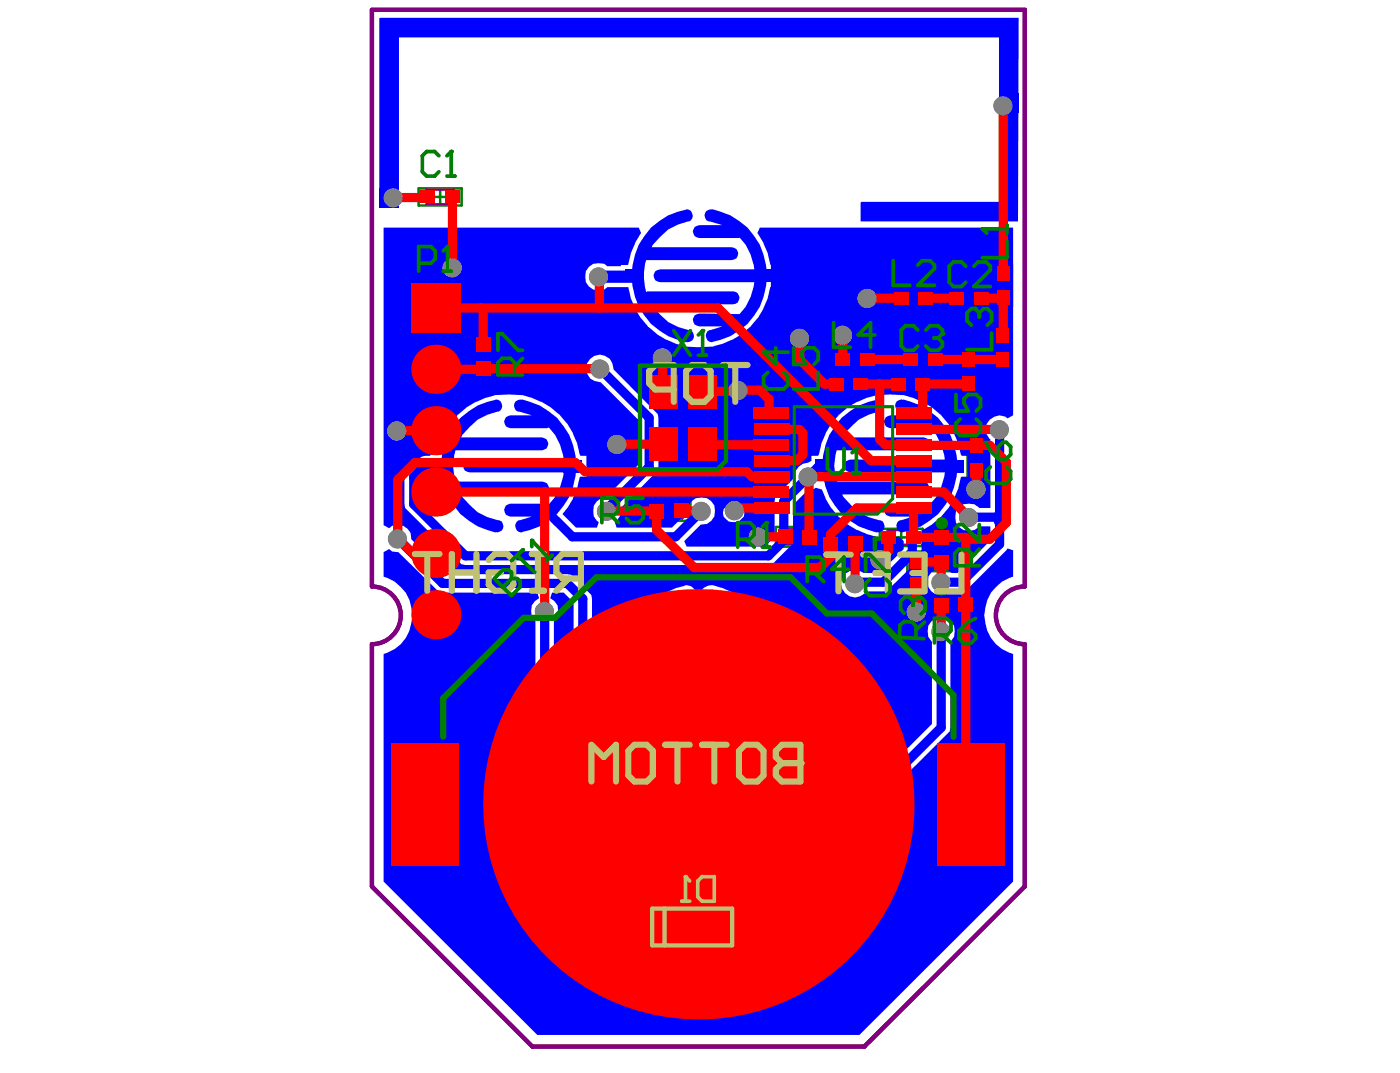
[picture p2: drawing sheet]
<svg xmlns="http://www.w3.org/2000/svg" width="269mm" height="206mm" viewBox="0 0 269 206" stroke-linecap="round" stroke-linejoin="round" font-family="sans-serif">
<path d="M71.4 1.9h125.4v110.7a5.5 5.5 0 0 0-5.6 5.5 5.5 5.5 0 0 0 5.6 5.6v46.5l-30.8 30.8h-63.8l-30.8-30.8v-46.5a5.5 5.5 0 0 0 5.6-5.6 5.5 5.5 0 0 0-5.6-5.5z" fill="none" stroke="#800080" stroke-width=".83"/>
<g fill="none" stroke="#008000" stroke-width=".47">
<path d="M80.4 36.2h8.2v3.3h-8.2zM83.1 37.8h2.8M84.5 36.4v2.8M171.3 55.6h8.2v3.3h-8.2zM174 57.2h2.8M175.4 55.8v2.9M181.9 55.6h8.3v3.3h-8.3zM184.6 57.2h2.8M186 55.8v2.9M191 50.7h3.3v8.2h-3.3zM191.2 54.8h2.9M192.6 53.4v2.8"/>
<path d="M90.9 64.3h3.8v8.3h-3.8zM91.4 68.4h2.8M92.8 67v2.9M158.8 72.1h8.3v3.3h-8.3zM160.1 67.4h8.2v3.3h-8.2zM161.6 73.7h2.7M162.8 69h2.8M163 72.3v2.9M164.2 67.6v2.8M170.7 72.1h8.2v3.3h-8.2zM173 67.4h8.3v3.3h-8.3zM173.4 73.7h2.8"/>
<path d="M174.8 72.3v2.9M175.8 69h2.8M177.2 67.6v2.8M184.4 67.3h3.3v8.2h-3.3zM184.6 71.4h2.8M186 70v2.8M190.9 62.5h3.3v8.3h-3.3zM191.1 66.7h2.8M192.5 65.3v2.8M124.3 96.2h8.3v3.8h-8.3zM127 98.1h2.8M128.4 96.7v2.8"/>
<path d="M185.8 83.8h3.3v8.2h-3.3zM186 87.9h2.9M187.4 86.5v2.8M149 101.2h8.2v3.8h-8.2zM151.7 103.1h2.8M153.1 101.7v2.8M157.7 102.6h8.3v3.8h-8.3zM160.4 104.5h2.8M161.8 103.1v2.8M168.9 101.5h8.3v3.3h-8.3zM171.6 103.2h2.9M173 101.8v2.8"/>
<path d="M174.2 105.9h3.8v8.2h-3.8zM174.7 110h2.8M176.1 108.6v2.8M178.8 101.4h3.8v8.3h-3.8zM178.9 114.3h8.3v3.7h-8.3zM179.3 105.5h2.8M180.7 104.1v2.9M181.7 116.1h2.8M183.1 114.7v2.9M128.5 175.4h11.1v5.2h-11.1zM131.9 178h4.4M134.1 175.7v4.5"/>
</g>
<g fill="none" stroke="#800080" stroke-width=".47">
<path d="M81.9 36.4h5.2v2.8h-5.2zM172.8 55.8h5.2v2.9h-5.2zM183.4 55.8h5.2v2.9h-5.2zM191.2 52.2h2.9v5.2h-2.9zM91.4 65.8h2.8v5.2h-2.8zM160.4 72.3h5.1v2.9h-5.1zM161.6 67.6h5.2v2.8h-5.2zM172.2 72.3h5.2v2.9h-5.2zM174.6 67.6h5.2v2.8h-5.2zM184.6 68.8h2.8v5.2h-2.8zM191.1 64.1h2.8v5.2h-2.8zM125.8 96.7h5.2v2.8h-5.2z"/>
<path d="M186 85.3h2.9v5.2h-2.9zM150.5 101.7h5.2v2.8h-5.2zM159.2 103.1h5.2v2.8h-5.2zM170.4 101.8h5.2v2.8h-5.2zM174.7 107.4h2.8v5.2h-2.8zM179.3 103h2.8v5.1h-2.8zM180.5 114.7h5.2v2.9h-5.2zM130.2 175.7h7.8v4.5h-7.8z"/>
</g>
<g fill="#00f">
<path d="M99 77l1.2-.3a13 13 0 0 1 10.2 10 13 13 0 0 1-5.1 13.3 15.4 15.4 0 0 1-5.2 2.2 1.19 1.19 0 0 1-1.2-1 1.19 1.19 0 0 1 1-1.3l2.2-.7h-4.1a1.24 1.24 0 0 1-1.2-1.3 1.24 1.24 0 0 1 1.2-1.2h7.1l.2 .1a8.6 8.6 0 0 0 2.9-6.1h-18a1.24 1.24 0 0 1-1.3-1.2 1.24 1.24 0 0 1 1.3-1.3h18a9.9 9.9 0 0 0-2.9-6.1l-.2 .1h-7.1a1.24 1.24 0 0 1-1.2-1.2 1.24 1.24 0 0 1 1.2-1.3h4.1l-2.4-.7a1.19 1.19 0 0 1-.9-.7 1.19 1.19 0 0 1 .2-1.3z"/>
<path d="M88.4 80.2a13.1 13.1 0 0 1 6.9-3.5 1.19 1.19 0 0 1 1.1 1.1 1.19 1.19 0 0 1-.9 1.2l-1.9 .6-1.9 1-1.5 1.4-1.4 1.5-.3 .5h15.6a1.24 1.24 0 0 1 1.2 1.2 1.24 1.24 0 0 1-1.2 1.3h-16.6a9.8 9.8 0 0 0 0 6h16.6a1.24 1.24 0 0 1 1.3 1.2 1.24 1.24 0 0 1-1.3 1.2h-15.6l.3 .5 1.4 1.5a9.4 9.4 0 0 0 5.6 3 1.16 1.16 0 0 1 .8 1.4 1.16 1.16 0 0 1-1.3 .8l-.2 .1a13 13 0 0 1-8-20.3z"/>
<path d="M135.6 40.5l1.2-.3a13 13 0 0 1 10.2 10 13 13 0 0 1-5.1 13.3 15.4 15.4 0 0 1-5.2 2.2 1.19 1.19 0 0 1-1.2-1 1.19 1.19 0 0 1 1-1.3l2.2-.7h-4.4a1.24 1.24 0 0 1-1.3-1.3 1.24 1.24 0 0 1 1.3-1.2l7.7 .1a10.5 10.5 0 0 0 2.8-6.1h-18a1.24 1.24 0 0 1-1.3-1.3 1.24 1.24 0 0 1 1.3-1.2h18a10.5 10.5 0 0 0-2.8-6.1v.1h-7.7a1.24 1.24 0 0 1-1.3-1.2 1.24 1.24 0 0 1 1.3-1.3h4.4l-2.4-.7a1.19 1.19 0 0 1-.9-.8 1.19 1.19 0 0 1 .2-1.2z"/>
<path d="M125 43.7a13.1 13.1 0 0 1 6.9-3.5 1.19 1.19 0 0 1 1.1 1 1.19 1.19 0 0 1-.9 1.3l-1.9 .6-1.9 1-1.5 1.4-1.4 1.5-.3 .5h15.4a1.24 1.24 0 0 1 1.3 1.2 1.24 1.24 0 0 1-1.3 1.2h-16.4a10.2 10.2 0 0 0 0 6.2l.2-.1h16.5a1.24 1.24 0 0 1 1.2 1.2 1.24 1.24 0 0 1-1.2 1.2h-15.7l.3 .5 1.4 1.5a9.4 9.4 0 0 0 5.6 3 1.16 1.16 0 0 1 .8 1.4 1.16 1.16 0 0 1-1.3 .8l-.2 .1a13 13 0 0 1-8-20.3z"/>
<path d="M135.6 113.6l1.2-.4a13 13 0 0 1 10.2 10 13 13 0 0 1-5.1 13.3 15.4 15.4 0 0 1-5.2 2.3 1.19 1.19 0 0 1-1.2-1.1 1.19 1.19 0 0 1 1-1.3l2.2-.7h-4.4a1.24 1.24 0 0 1-1.3-1.2 1.24 1.24 0 0 1 1.3-1.3l7.7 .1a10.5 10.5 0 0 0 2.8-6.1h-17.9a1.24 1.24 0 0 1-1.2-1.2 1.24 1.24 0 0 1 1.2-1.3h17.9a10.5 10.5 0 0 0-3-6.3v.1h-7.5a1.24 1.24 0 0 1-1.3-1.2 1.24 1.24 0 0 1 1.3-1.3h3.8l-1.8-.4a1.19 1.19 0 0 1-.9-.8 1.19 1.19 0 0 1 .2-1.2z"/>
<path d="M125 116.7a13.1 13.1 0 0 1 6.9-3.5 1.19 1.19 0 0 1 1.1 1.1 1.19 1.19 0 0 1-.9 1.3l-1.9 .5-1.9 1-1.5 1.4-1.4 1.5-.3 .5h15.6a1.24 1.24 0 0 1 1.3 1.2 1.24 1.24 0 0 1-1.3 1.3h-16.6a9.5 9.5 0 0 0 .1 6.2h16.5a1.24 1.24 0 0 1 1.3 1.3 1.24 1.24 0 0 1-1.3 1.2h-15.5l1.6 1.8a9.4 9.4 0 0 0 5.6 2.9 1.16 1.16 0 0 1 .8 1.4 1.16 1.16 0 0 1-1.3 .8l-.2 .2a13 13 0 0 1-8-20.4z"/>
<path d="M172.2 77l1.2-.3a13 13 0 0 1 10.1 10 13 13 0 0 1-5 13.3 15.4 15.4 0 0 1-5.2 2.2 1.19 1.19 0 0 1-1.2-1 1.19 1.19 0 0 1 .9-1.3l2.3-.7h-4.4a1.24 1.24 0 0 1-1.2-1.3 1.24 1.24 0 0 1 1.2-1.2l7.7 .1a10.5 10.5 0 0 0 2.8-6.1h-18a1.24 1.24 0 0 1-1.3-1.2 1.24 1.24 0 0 1 1.3-1.3h18a10.5 10.5 0 0 0-2.8-6.1v.1h-7.7a1.24 1.24 0 0 1-1.2-1.2 1.24 1.24 0 0 1 1.2-1.3h4.4l-2.4-.7a1.19 1.19 0 0 1-.9-.7 1.19 1.19 0 0 1 .2-1.3z"/>
<path d="M161.6 80.2a13.1 13.1 0 0 1 6.8-3.5 1.19 1.19 0 0 1 1.2 1.1 1.19 1.19 0 0 1-.9 1.2l-1.9 .6-1.9 1-1.5 1.4-1.4 1.5-.3 .5h15.6a1.24 1.24 0 0 1 1.3 1.2 1.24 1.24 0 0 1-1.3 1.3h-16.6a9.8 9.8 0 0 0 0 6h16.6a1.24 1.24 0 0 1 1.2 1.2 1.24 1.24 0 0 1-1.2 1.2h-15.6l.3 .5 1.4 1.5a9.4 9.4 0 0 0 5.6 3 1.16 1.16 0 0 1 .8 1.4 1.16 1.16 0 0 1-1.4 .8l-.1 .1a13 13 0 0 1-8-20.3z"/>
<path d="M72.8 3.5l.3-.1h122.5l-.1 39.1h-30.2v-3.6l.1-.1h26.4v-31.6h-115.2v32.5h-3.8z"/>
<path d="M73.7 43.7h48.9l.5 1.1a16.6 16.6 0 0 0-2.6 6.1h-1.3v.2h-2.6a2.62 2.62 0 0 0-4.2 1.1 2.62 2.62 0 0 0 2.6 3.5l1-.1 .6-.5h4a13.5 13.5 0 0 0 9.5 11l1.5 .5 2.5 .1 2.7-.1a13.7 13.7 0 0 0 11.1-11.5l.1-.1v-.9h.5v-.5h-1.8v-1.2h1.8v-.7h-.5a13.1 13.1 0 0 0-2.6-6.9l.5-1.1h48.6v36l-1 .6a2.6 2.6 0 0 0-3.6 .4 2.6 2.6 0 0 0 .3 3.6v13.2h-2.2l-.1-.1a2.81 2.81 0 0 0-4.3 .8l-.2 1.1a2.43 2.43 0 0 0 2.6 2.6l1.1-.1 .9-.7h2.2v2.7l-6.3 6.2h-1.2a2.65 2.65 0 0 0-3.8-.2 2.65 2.65 0 0 0-.1 3.8 2.65 2.65 0 0 0 3.8 0h2l1.3-.6 7.6-7.7 1 .4v5a7.5 7.5 0 0 0-5.3 9 7.1 7.1 0 0 0 5.3 5.9v43.7l-29.5 29.4h-61.8l-29.5-29.4v-43.7a7.5 7.5 0 0 0 5.3-9 7.6 7.6 0 0 0-5.3-5.9v-4.7l1-.6 .6 .5 1.2 .1 7.8 7.7 .7 .1h18.2l.3 1-.8 .6a2.85 2.85 0 0 0 .1 3.9v22.8l.1 .7 26.2 26.2v6h-.9v5.9h4.8v-5.9h-.4v-6.8l-.2-.6-.3-.6-25.7-25.6v-22.1l.1-.1a2.8 2.8 0 0 0-.9-4.4l.4-1h2.2l1.9 1.9v5.9l.1 .7 4.8 4.8 .6 .4 .6 .1h3v.2h1.3a13.9 13.9 0 0 0 9.5 11.3h.1a9.1 9.1 0 0 0 4.1 .6 12.3 12.3 0 0 0 6.3-1.4 13.7 13.7 0 0 0 3.6-2.5 15.2 15.2 0 0 0 3.9-7.8v-.8h.4v-.6h-1.8v-1.2h1.8v-.5h-.4a13.2 13.2 0 0 0-3.9-8.6 14 14 0 0 0-7.3-3.9 2.01 2.01 0 0 0-2 1h-1.2a1.88 1.88 0 0 0-2.2-.9 13.6 13.6 0 0 0-10.3 9.3l-.5 2h-1.4v.4h-2.2l-3.3-3.3v-5.9l-.1-.7-3.9-3.9-.7-.1h-23.3l-6.7-6.8a2.36 2.36 0 0 0-2.6-2.7l-1.1 .1-.6 .5-1-.6zM138.9 97.8l-.1 .7 .1 .7 1 .9 .7 .1 1.3-.1 .9-.9 .1-.7-.2-1.2-.5-.5a1.56 1.56 0 0 0-2.6 .3zM87.8 79.6a14.1 14.1 0 0 0-3.8 7.7h-1.4v.2l-1.5 .1-.6 .4-2.7 2.8-.1 .7v5.3l.1 .7 10.8 10.9 .8 .1h58.1l.8-.1 3.9-3.9 .1-.7v-6.9l2.8-2.8 1.2-.2 .3-.3 1.2 .4a13.5 13.5 0 0 0 14.8 9.1l.9 .8v1.5l-4.6 4.6h-3.1a2.65 2.65 0 0 0-3.7 .4 2.65 2.65 0 0 0 .5 3.8 2.65 2.65 0 0 0 3.7-.6h3.3l.6-.2 6.3-6 .3-.6 .1-.7v-4.2a13.9 13.9 0 0 0 6.3-6.1 16.8 16.8 0 0 0 1.4-4.3h1.2v-4h-1.2a13.6 13.6 0 0 0-7.5-10.3l-2-.9a9.1 9.1 0 0 0-4.2-.6 12.3 12.3 0 0 0-6.2 1.5 13.7 13.7 0 0 0-3.7 2.4 16.3 16.3 0 0 0-3.9 7.9h-1.3v1l-.6 .3a2.63 2.63 0 0 0-2.6 2.8l-3.8 3.9-.1 .7v6.9l-1.9 1.9h-14.9l-.5-1.1 3.2-3.2a2.37 2.37 0 0 0 2.7-2.6 2.43 2.43 0 0 0-2.6-2.6 2.45 2.45 0 0 0-2.6 2.7l-3.1 3.1h-10.6l-.4-1.1a2.31 2.31 0 0 0 1.1-2.5l7.2-7.4 .1-.7v-9.4l-.1-.7-8.5-8.6a2.63 2.63 0 0 0-2.6-2.8 2.63 2.63 0 0 0-2.6 2.7 2.63 2.63 0 0 0 2.7 2.6l7.6 7.5v8l-6.6 6.6a2.43 2.43 0 0 0-2.4 2.6l.1 1.1 .6 .8 .4 .2-.4 1.1h-4l-2.6-2.6a16.1 16.1 0 0 0 3.4-7.2h1.2v-4h-1.2a13.6 13.6 0 0 0-7.5-10.3l-2-.9a9.1 9.1 0 0 0-4.2-.6 12.3 12.3 0 0 0-6.2 1.5 13.7 13.7 0 0 0-3.7 2.4zM178.8 119.3a2.85 2.85 0 0 0 .1 3.9v15.8l-6.6 6.6h-12.8l-.7 .1-23.4 23.3-.1 .7v5.3h-.1v5.9h4.8v-5.9h-1.2v-4.6l21.4-21.3h12.8l.8-.1 8.6-8.6 .1-.7v-16.5l.1-.1a2.8 2.8 0 0 0-.8-4.4l-1.1-.1-1 .1z"/>
</g>
<path d="M115.2 70.8l9.4 9.4v9.4l-8.1 8.2v.3M85.9 89.2h-4.2l-2.3 2.3v5.3l10 9.9h58.1l3-2.9v-7.6l6.6-6.6h1.9M134.7 98.1l-5 5h-19.8l-4.5-4.5M141.1 98l.1 .5h-.6M191.9 82.5v22l-7.3 7.3h-3.8M191.9 98.7l-.6 .6h-5.3M191.9 99.9l-.2 .2M76.4 103.4l8.6 8.6h24l2.9 3v6.6l4.3 4.3h6.1M92.7 100.1l.1 .1M104.6 117.3v24.8l26.2 26.1v9.8M175.2 100.4v5.7l-5.6 5.7h-5.9M180.7 121.2v18.5l-7.7 7.7h-13.5l-22.5 22.3v7.3" fill="none" stroke="#00f" stroke-width="1.8"/>
<path d="M115 53.1h7.4" fill="none" stroke="#00f" stroke-width="2.4"/>
<g fill="#808080">
<circle cx="153.5" cy="65" r="1.83"/>
<circle cx="161.8" cy="64.4" r="1.83"/>
<circle cx="166.5" cy="57.3" r="1.83"/>
<circle cx="133.4" cy="185.7" r="1.83"/>
<circle cx="165.9" cy="155.1" r="1.83"/>
<circle cx="103.3" cy="155.7" r="1.83"/>
<circle cx="127.2" cy="68.7" r="1.83"/>
<circle cx="118.5" cy="85.3" r="1.83"/>
<circle cx="141.7" cy="75" r="1.83"/>
<circle cx="115.1" cy="70.9" r="1.83"/>
<circle cx="104.5" cy="117.4" r="1.83"/>
<circle cx="76.2" cy="82.8" r="1.83"/>
<circle cx="86.8" cy="51.4" r="1.83"/>
<circle cx="192.6" cy="20.3" r="1.83"/>
<circle cx="75.5" cy="38" r="1.83"/>
<circle cx="114.9" cy="53.2" r="1.83"/>
<circle cx="116.4" cy="98.2" r="1.83"/>
<circle cx="141" cy="98.1" r="1.83"/>
<circle cx="155.2" cy="91.6" r="1.83"/>
<circle cx="76.3" cy="103.5" r="1.83"/>
<circle cx="145.6" cy="103.1" r="1.83"/>
<circle cx="164.1" cy="112.1" r="1.83"/>
<circle cx="169" cy="107.5" r="1.83"/>
<circle cx="191.9" cy="82.5" r="1.83"/>
<circle cx="134.6" cy="98.2" r="1.83"/>
<circle cx="180.7" cy="111.8" r="1.83"/>
<circle cx="186" cy="99.4" r="1.83"/>
<circle cx="187.4" cy="93.9" r="1.83"/>
<circle cx="180.7" cy="121.3" r="1.83"/>
<circle cx="175.9" cy="117.5" r="1.83"/>
</g>
<g fill="#00f">
<path d="M83.3 88h3.6v2.3h-3.6z" fill-rule="evenodd"/>
<path d="M108.2 88.3h3.6v2.4h-3.6z" fill-rule="evenodd"/>
<path d="M120 124.6h3.6v2.4h-3.6z" fill-rule="evenodd"/>
<path d="M120 51.7h3.6v2.4h-3.6z" fill-rule="evenodd"/>
<path d="M156.5 88.2h3.6v2.4h-3.6z" fill-rule="evenodd"/>
<path d="M72.8 36h3.8v3.8h-3.8z" fill-rule="evenodd"/>
<path d="M128.9 175.9h3.3v4.1h-3.3z" fill-rule="evenodd"/>
<path d="M136 176h3.3v4.1h-3.3z" fill-rule="evenodd"/>
<path d="M144.8 124.9h3.6v2.3h-3.6z" fill-rule="evenodd"/>
<path d="M145 51.7h3.5v2.4h-3.5z" fill-rule="evenodd"/>
<path d="M181.4 88.3h3.6v2.4h-3.6z" fill-rule="evenodd"/>
<path d="M191.8 18h3.7v3.7h-3.7z" fill-rule="evenodd"/>
</g>
<path d="M92.3 59.1l.5 .5M127.2 68.7v6.5M158.3 73.7h2.4M164.8 73.7h4.1M110.5 88.8l1.9 1.8M148.1 88.5h4.9M145.7 103.1h5M159.5 107l-2 2M170.6 105.9l-1.6 1.5M170.7 103.2l-.1 .2M176.1 107.9h4.6M180.7 116.1v5.1" fill="none" stroke="#f00" stroke-width="1.8"/>
<circle cx="180.7" cy="107.9" r=".89" fill="#f00"/>
<path d="M175.5 97.5l-.1 .2v5.5M180.7 107.9v3.9" fill="none" stroke="#f00" stroke-width="1.8"/>
<circle cx="175.4" cy="103.2" r=".89" fill="#f00"/>
<path d="M175.4 103.2h5.3" fill="none" stroke="#f00" stroke-width="1.8"/>
<g fill="#f00">
<circle cx="180.7" cy="103.2" r=".89"/>
<circle cx="179.5" cy="69" r=".89"/>
</g>
<path d="M86.9 37.8v13.6M92.8 59.6v6.5M76.4 92.1v11.3M187.4 90.2v3.7M185.4 103.2l.4 .3h4.2M185.4 153.2l1.1 1.2" fill="none" stroke="#f00" stroke-width="1.8"/>
<circle cx="104.6" cy="94.5" r=".89" fill="#f00"/>
<g fill="none" stroke="#f00" stroke-width="1.8">
<path d="M75.5 37.9h6.8M192.6 20.3v32.2M83.7 59.1h54.2l29.4 29.4h6.5M115.1 53.2v5.9M166.6 57.2h6.4M177.8 57.2h5.9M188.4 57.2h4.1l.1-.1v7.2M83.7 70.9h9M92.8 70.8h22.4M135 75.2h6.5M141.8 74.9h4.1l1.8 1.8v2.3M153.6 64.9v4.1l4.7 4.7"/>
<path d="M161.8 64.3v4.7M166.6 69h8.2M172.5 73.7h-3.6v10.6l1.1 1.1h5.5M179.5 69h13M186 73.7h-8.8v5.3M76.3 82.7h7.4M83.7 94.5h64.4M104.6 94.5v22.8M110.5 88.8h-30.8l-3.3 3.3M112.4 90.6h31l1 .9h3.7M116.5 98.1h9.6v3.7l7.2 7.2h24.2M118.5 85.3h8.7"/>
<path d="M132.3 98.1h2.4M135.3 85.4h11.1M141.1 97.5h7M146.4 82.5h7.1l.7 .7v4.1l-1.2 1.2M155.2 91.5h20.3M155.3 91.6v11.5M173.8 82.5h18.1M175.5 97.5h-11l-5 5.1v4.4M175.5 94.5h5.7l4.8 4.8M175.5 85.5h14.5l3.2 3.2v11.7l-3.2 3.1M76.4 103.4l2.8 2.8h4.5M164.2 104.5v7.5"/>
<path d="M170.6 103.4v2.5M176 112.5v4.9M180.7 103.2h4.7v50M134.1 137.9v16.5"/>
</g>
<g fill="#808080">
<circle cx="153.5" cy="65" r="1.83"/>
<circle cx="161.8" cy="64.4" r="1.83"/>
<circle cx="166.5" cy="57.3" r="1.83"/>
<circle cx="133.4" cy="185.7" r="1.83"/>
<circle cx="165.9" cy="155.1" r="1.83"/>
<circle cx="103.3" cy="155.7" r="1.83"/>
<circle cx="127.2" cy="68.7" r="1.83"/>
<circle cx="118.5" cy="85.3" r="1.83"/>
<circle cx="141.7" cy="75" r="1.83"/>
<circle cx="115.1" cy="70.9" r="1.83"/>
<circle cx="104.5" cy="117.4" r="1.83"/>
<circle cx="76.2" cy="82.8" r="1.83"/>
<circle cx="86.8" cy="51.4" r="1.83"/>
<circle cx="192.6" cy="20.3" r="1.83"/>
<circle cx="75.5" cy="38" r="1.83"/>
<circle cx="114.9" cy="53.2" r="1.83"/>
<circle cx="116.4" cy="98.2" r="1.83"/>
<circle cx="141" cy="98.1" r="1.83"/>
<circle cx="155.2" cy="91.6" r="1.83"/>
<circle cx="76.3" cy="103.5" r="1.83"/>
<circle cx="145.6" cy="103.1" r="1.83"/>
<circle cx="164.1" cy="112.1" r="1.83"/>
<circle cx="169" cy="107.5" r="1.83"/>
<circle cx="191.9" cy="82.5" r="1.83"/>
<circle cx="134.6" cy="98.2" r="1.83"/>
<circle cx="180.7" cy="111.8" r="1.83"/>
<circle cx="186" cy="99.4" r="1.83"/>
<circle cx="187.4" cy="93.9" r="1.83"/>
<circle cx="180.7" cy="121.3" r="1.83"/>
<circle cx="175.9" cy="117.5" r="1.83"/>
</g>
<g fill="#f00">
<path d="M91.4 69.4h2.8v2.7h-2.8z" fill-rule="evenodd"/>
<path d="M129.4 96.7h2.8v2.7h-2.8z" fill-rule="evenodd"/>
<path d="M159.2 72.6h2.9v2.3h-2.9z" fill-rule="evenodd"/>
<path d="M165.1 67.8h2.9v2.4h-2.9z" fill-rule="evenodd"/>
<path d="M174.7 106.4h2.8v2.7h-2.8z" fill-rule="evenodd"/>
<path d="M178.1 67.8h2.9v2.4h-2.9z" fill-rule="evenodd"/>
<path d="M175.8 72.6h2.8v2.3h-2.8z" fill-rule="evenodd"/>
<path d="M184 114.7h2.9v2.7h-2.9z" fill-rule="evenodd"/>
<path d="M186.3 88.9h2.3v2.7h-2.3z" fill-rule="evenodd"/>
<path d="M184.9 67.7h2.3v2.7h-2.3z" fill-rule="evenodd"/>
<path d="M184.9 72.3h2.3v2.7h-2.3z" fill-rule="evenodd"/>
<path d="M80.7 36.6h2.9v2.4h-2.9z" fill-rule="evenodd"/>
<path d="M91.4 64.8h2.8v2.7h-2.8z" fill-rule="evenodd"/>
<path d="M149.3 101.7h2.9v2.7h-2.9z" fill-rule="evenodd"/>
<path d="M158.1 103.2h2.8v2.7h-2.8z" fill-rule="evenodd"/>
<path d="M169.3 102h2.8v2.4h-2.8z" fill-rule="evenodd"/>
<path d="M174 102h2.8v2.4h-2.8z" fill-rule="evenodd"/>
<path d="M174.7 111h2.8v2.7h-2.8z" fill-rule="evenodd"/>
<path d="M176.4 56.1h2.8v2.3h-2.8z" fill-rule="evenodd"/>
<path d="M187 56.1h2.8v2.3h-2.8z" fill-rule="evenodd"/>
<path d="M186.3 84.1h2.3v2.7h-2.3z" fill-rule="evenodd"/>
<path d="M144.8 96.5h6.8v2.1h-6.8z" fill-rule="evenodd"/>
<path d="M124.6 96.8h2.9v2.7h-2.9z" fill-rule="evenodd"/>
<path d="M144.8 90.5h6.8v2.1h-6.8z" fill-rule="evenodd"/>
<path d="M144.7 87.4h6.9v2.1h-6.9z" fill-rule="evenodd"/>
<path d="M144.8 81.4h6.8v2.1h-6.8z" fill-rule="evenodd"/>
<path d="M144.7 78.3h6.7v2.2h-6.7z" fill-rule="evenodd"/>
<path d="M179.3 114.8h2.8v2.8h-2.8z" fill-rule="evenodd"/>
<path d="M179.3 106.6h2.8v2.7h-2.8z" fill-rule="evenodd"/>
<path d="M172.2 96.5h6.7v2.1h-6.7z" fill-rule="evenodd"/>
<path d="M172.1 87.4h6.8v2.1h-6.8z" fill-rule="evenodd"/>
<path d="M172.2 90.5h6.7v2.1h-6.7z" fill-rule="evenodd"/>
<path d="M172.1 78.3h6.7v2.2h-6.7z" fill-rule="evenodd"/>
<path d="M172.2 81.4h6.7v2.1h-6.7z" fill-rule="evenodd"/>
<path d="M173.4 67.8h2.8v2.4h-2.8z" fill-rule="evenodd"/>
<path d="M163.8 72.6h2.9v2.2h-2.9z" fill-rule="evenodd"/>
<path d="M191.3 67.6h2.4v2.7h-2.4z" fill-rule="evenodd"/>
<path d="M160.4 67.8h2.8v2.4h-2.8z" fill-rule="evenodd"/>
<path d="M171 72.6h2.9v2.3h-2.9z" fill-rule="evenodd"/>
<path d="M191.3 63h2.4v2.7h-2.4z" fill-rule="evenodd"/>
<path d="M191.5 51.1h2.3v2.7h-2.3z" fill-rule="evenodd"/>
<path d="M85.5 36.6h2.8v2.4h-2.8z" fill-rule="evenodd"/>
<path d="M144.7 93.4h6.7v2.1h-6.7z" fill-rule="evenodd"/>
<path d="M154 101.8h2.9v2.7h-2.9z" fill-rule="evenodd"/>
<path d="M144.7 84.3h6.7v2.2h-6.7z" fill-rule="evenodd"/>
<path d="M124.5 82h5.6v6.5h-5.6z" fill-rule="evenodd"/>
<path d="M124.5 72h5.6v6.5h-5.6z" fill-rule="evenodd"/>
<path d="M132.2 72h5.6v6.5h-5.6z" fill-rule="evenodd"/>
<path d="M132.2 82h5.6v6.5h-5.6z" fill-rule="evenodd"/>
<path d="M172.1 93.4h6.7v2.1h-6.7z" fill-rule="evenodd"/>
<path d="M179.3 101.8h2.8v2.7h-2.8z" fill-rule="evenodd"/>
<path d="M162.8 103.1h2.8v2.7h-2.8z" fill-rule="evenodd"/>
<path d="M172.1 84.3h6.7v2.2h-6.7z" fill-rule="evenodd"/>
<path d="M182.3 56.1h2.8v2.3h-2.8z" fill-rule="evenodd"/>
<path d="M191.5 55.7h2.3v2.7h-2.3z" fill-rule="evenodd"/>
<path d="M171.6 56.1h2.9v2.3h-2.9z" fill-rule="evenodd"/>
<path d="M180 142.6h13v23.6h-13z" fill-rule="evenodd"/>
<path d="M79 54.4h9.4v9.4h-9.4z" fill-rule="evenodd"/>
<path d="M75.2 142.6h13v23.6h-13z" fill-rule="evenodd"/>
</g>
<g fill="#f00">
<circle cx="83.7" cy="106.2" r="4.7"/>
<circle cx="83.7" cy="118" r="4.7"/>
<circle cx="83.7" cy="70.9" r="4.7"/>
<circle cx="83.7" cy="82.7" r="4.7"/>
<circle cx="83.7" cy="94.5" r="4.7"/>
<circle cx="134.1" cy="154.4" r="41.3"/>
</g>
<path d="M125.2 174.5h15.4v7h-15.4zM127.6 174.5v7" fill="none" stroke="#c0c073" stroke-width=".83"/>
<path d="M130.9 173h1.5M131.6 168.3v4.7M134 169.1l.8-.8h2.4v4.7h-2.4l-.8-.8z" fill="none" stroke="#c0c073" stroke-width=".71"/>
<circle cx="131.6" cy="168.3" r=".35" fill="#c0c073"/>
<path d="M131.6 168.3l.8 .8" fill="none" stroke="#c0c073" stroke-width=".71"/>
<path d="M129.4 74.8h-3.6l-1.2-1.2v-2.3l1.2-1.2h3.6v7.1M131.7 71.3l1.2-1.2h2.4l1.2 1.2v4.7l-1.2 1.2h-2.4l-1.2-1.2zM138.8 70.1h4.7M141.2 70.1v7.1M153.7 143v7.1h-3.6l-1.1-1.2v-1.2l1.1-1.2h3.6" fill="none" stroke="#c0c073" stroke-width="1.2"/>
<circle cx="153.7" cy="146.5" r=".59" fill="#c0c073"/>
<g fill="none" stroke="#c0c073" stroke-width="1.2">
<path d="M79.7 106.4h4.7M82 106.4v7M86.8 109.9h4.7M86.8 106.4v7M91.5 106.4v7M93.8 107.5l1.2-1.1h2.4l1.2 1.1v4.8l-1.2 1.1h-2.4l-1.2-1.1v-2.4h2.4M102.1 106.4h2.4M102.1 113.4h2.4M103.3 106.4v7M109.2 111.1l-2.4 2.3M111.5 111.1h-3.5l-1.2-1.2v-2.4l1.2-1.1h3.5v7M158.6 106.5h4.8"/>
<path d="M161 106.5v7.1M165.7 106.5h4.7v7.1M168.1 110h2.3M172.8 106.5h4.7v7.1h-4.7M175.2 110h2.3M184.6 106.5v7.1h-4.7M113.6 150.1v-7.1l2.3 2.4 2.4-2.4v7.1M120.6 144.2l1.2-1.2h2.4l1.2 1.2v4.7l-1.2 1.2h-2.4l-1.2-1.2zM127.7 143h4.7M130.1 143v7.1M134.8 143h4.7M137.2 143v7.1"/>
<path d="M141.9 144.2l1.2-1.2h2.3l1.2 1.2v4.7l-1.2 1.2h-2.3l-1.2-1.2zM153.7 143h-3.6l-1.1 1.2v1.2l1.1 1.1h3.6"/>
</g>
<path d="M85.1 134v7.5" fill="none" stroke="#008000" stroke-width="1.2"/>
<path d="M139.4 88.5l-1.8 1.7M168 103.4h.9" fill="none" stroke="#008000" stroke-width=".83"/>
<circle cx="168" cy="103.4" r=".41" fill="#008000"/>
<path d="M152.5 78.1h18.9v17.7l-3 2.9h-15.9z" fill="none" stroke="#008000" stroke-width=".59"/>
<path d="M139.4 88.5v-18.3h-16.5v20h14.7M168 103.4v2" fill="none" stroke="#008000" stroke-width=".83"/>
<path d="M85.1 134l15.5-15.4h6l7.9-7.8h37.3l7 7h8.6l15.7 15.7v8" fill="none" stroke="#008000" stroke-width="1.2"/>
<path d="M187.2 59.3h-.7l-.8 .8v1.5l.8 .8M147.4 71.5l-.8 .8v1.6l.8 .8h3.1l.8-.8v-1.6l-.8-.8M149 66.8v3.2l-2.4-2.4h4.7M190.4 64v3.1h-4.7M155 110.1h2.3l.9-.8v-1.5l-.9-.8h-2.3v4.7M156.5 110.1l1.7 1.6M162.9 109.3h-3.2l2.4-2.3v4.7M166.2 109.7v-3.2h.8l3.1 3.2h.8M167 111.2l-.8 .8v1.6l.8 .8h3.1l.8-.8v-1.6l-.8-.8M186.5 108.6v-2.4l-.8-.8h-1.6l-.8 .8v2.4h4.7M188 100.7v3.2l-3.1-3.2h-.8l-.8 .8v1.6l.8 .8M188 105.4l-1.5 1.7" fill="none" stroke="#008000" stroke-width=".71"/>
<circle cx="187.2" cy="59.3" r=".35" fill="#008000"/>
<path d="M80.4 50.5h2.3l.9-.8v-1.5l-.9-.8h-2.3v4.7M85.1 52.1h1.5M85.9 47.4v4.7M187.2 59.3l.8 .8M183.6 75.7v3.2h2.3l-.8-1.5v-.8l.8-.9h1.5l.9 .9v1.5l-.9 .8M188 60.1v.8M188 60.1l.9-.8h.7l.8 .8v1.5l-.8 .8M184.4 80.5l-.8 .8v1.5l.8 .8h3l.9-.8v-1.5l-.9-.8" fill="none" stroke="#008000" stroke-width=".71"/>
<circle cx="85.9" cy="47.4" r=".35" fill="#008000"/>
<path d="M85.9 47.4l-.8 .8M171.5 50.1v4.7h3.2M176.2 50.9l.9-.8h1.5l.8 .8v.7l-3.2 3.2h3.2M185.4 51.1l-.8-.8h-1.5l-.8 .8v3.1l.8 .8h1.5l.8-.8M187 51.1l.8-.8h1.5l.9 .8v.7l-3.2 3.2h3.2M94.9 111.1l3.3 3.3 1.7-1.7v-1.2l-.6-.4h-1.1l-1.6 1.6" fill="none" stroke="#008000" stroke-width=".71"/>
<circle cx="96.6" cy="112.7" r=".35" fill="#008000"/>
<path d="M94.9 111.1l1.7-1.7h1l.6 .5v1.2l-1.6 1.6M98.2 107.7l2.3-2.2-1.2 1.1 3.4 3.3M102.1 103.8l3.3 3.4M106 106.6l-1.1 1.1" fill="none" stroke="#008000" stroke-width=".71"/>
<circle cx="102.1" cy="103.8" r=".35" fill="#008000"/>
<path d="M95.6 67.3v-3.2h.8l3.1 3.2h.8M98.8 72v-2.4l-.8-.8h-1.6l-.8 .8v2.4h4.7M100.3 68.8l-1.5 1.6M102.1 103.8v1.2M141.6 103.5h2.4l.8-.8v-1.5l-.8-.8h-2.4v4.7M143.2 103.5l1.6 1.6M146.4 105.1h1.5M147.2 100.4v4.7" fill="none" stroke="#008000" stroke-width=".71"/>
<circle cx="147.2" cy="100.4" r=".35" fill="#008000"/>
<path d="M129.4 63.5l3.2 4.7M132.6 63.5l-3.2 4.7M134.1 68.2h1.5M134.9 63.5v4.7M147.2 100.4l-.8 .8" fill="none" stroke="#008000" stroke-width=".71"/>
<circle cx="134.9" cy="63.5" r=".35" fill="#008000"/>
<path d="M134.9 63.5l-.8 .8M152.4 66.8v3.2h2.3l-.8-1.6v-.8l.8-.8h1.6l.8 .8v1.5l-.8 .9M157.1 71.5v3.2h-4.7M174.6 114.6h-.8l-.9 .8v1.6l.7 .8M177.5 119.4l-1.6 1.6M187.3 118.7l-1.6 .9-1.6 1.5M175.9 122.5v-2.2l-.7-.9-1.6-.1-.8 .7-.1 2.4 4.7 .2M179.4 121.9h2.4l.8-.8v-1.5l-.8-.9h-2.4v4.7M181 121.9l1.6 1.5M184.1 121.1h2.4l.8 .8v.7l-.8 .8h-1.5l-.9-.8z" fill="none" stroke="#008000" stroke-width=".71"/>
<circle cx="174.6" cy="114.6" r=".35" fill="#008000"/>
<path d="M160.1 62v4.7h3.1M168 64.3h-3.2l2.3-2.3v4.7M176.2 63.4l-.8-.9h-1.5l-.9 .9v3l.9 .9h1.5l.8-.9M177.8 63.4l.8-.9h1.5l.9 .9v.7M174.6 114.6l.7 .8M175.3 115.4v.9M175.3 115.4l.8-.7h.8l.7 .9v1.5l-.8 .8" fill="none" stroke="#008000" stroke-width=".71"/>
<circle cx="181" cy="64.1" r=".35" fill="#008000"/>
<path d="M188.6 43.9h4.7M193.3 46.3v3.2h-4.7M193.3 43.2v1.6M179.3 64.9h.8M180.1 64.9l.9 .8v.7l-.9 .9h-1.5l-.8-.9M181 64.1l-.9 .8" fill="none" stroke="#008000" stroke-width=".71"/>
<circle cx="188.6" cy="43.9" r=".35" fill="#008000"/>
<path d="M84.3 29.9l-.8-.8h-1.6l-.8 .8v3.1l.8 .8h1.6l.8-.8M85.8 33.8h1.5M86.6 29.1v4.7M188.6 43.9l.9 .9M189.3 84.9l.9 1.7 1.5 1.5M190.2 89.6l-.9 .9v1.5l.9 .8h3l.9-.8v-1.5l-.9-.9M191.7 85.8l.8-.9h.7l.9 .9v1.5l-.9 .8h-1.5z" fill="none" stroke="#008000" stroke-width=".71"/>
<circle cx="86.6" cy="29.1" r=".35" fill="#008000"/>
<path d="M86.6 29.1l-.8 .8M115.6 98.8h2.3l.8-.8v-1.5l-.8-.9h-2.3v4.8M117.1 98.8l1.6 1.6M123.5 95.6h-3.2v2.4l1.5-.8h.8l.9 .8v1.5l-.9 .9h-1.5l-.8-.9M158.9 86.1v3.9l.8 .8h1.5l.9-.8v-3.9M163.6 90.8h1.5M164.4 86.1v4.7" fill="none" stroke="#008000" stroke-width=".71"/>
<circle cx="164.4" cy="86.1" r=".35" fill="#008000"/>
<path d="M164.4 86.1l-.8 .8" fill="none" stroke="#008000" stroke-width=".71"/>
<circle cx="180.8" cy="100.5" r=".59" fill="none" stroke="#008000" stroke-width="1.2"/>
</svg>
